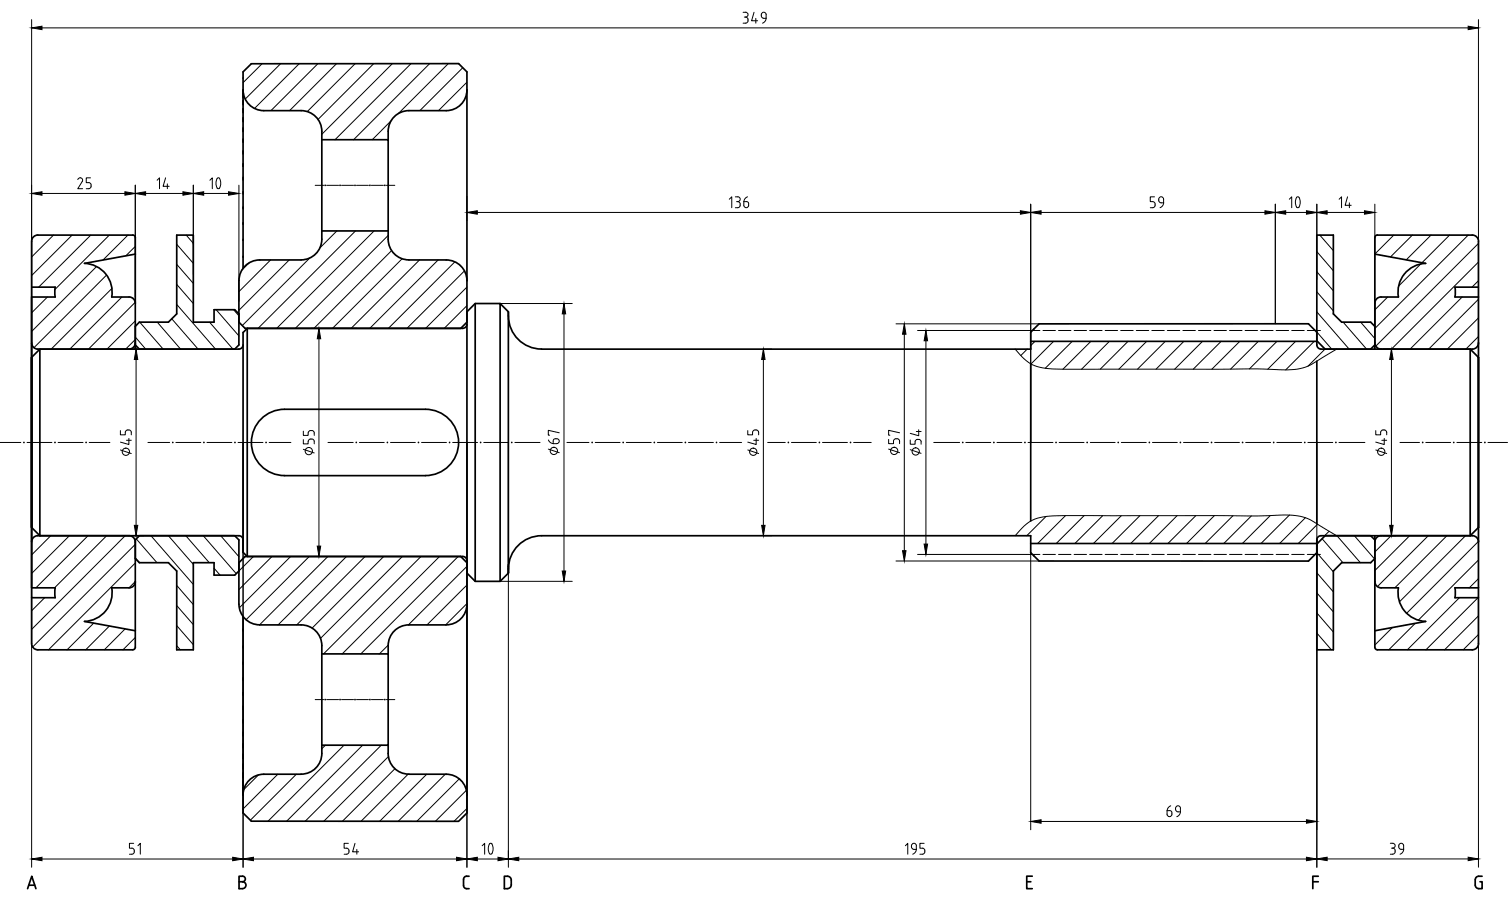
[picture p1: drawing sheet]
<svg xmlns="http://www.w3.org/2000/svg" width="452mm" height="270mm" viewBox="0 0 452 270" stroke-linecap="round" stroke-linejoin="round" font-family="sans-serif">
<g fill="none" stroke="#000" stroke-width=".3">
<path d="M9.5 5.9v254.1M9.5 8.4l3.1-.5v1zM12.6 8.4h427.7M78.6 19.1l-5.7 5.7M84.2 19.1l-10.7 10.6M89.7 19.1l-13.4 13.4M95.3 19.1l-14 14.1M100.9 19.1l-14.1 14.1M106.5 19.1l-14.4 14.4M112.1 19.1l-16.7 16.7M117.7 19.1l-21.2 21.2M123.3 19.1l-22.8 22.8"/>
<path d="M128.9 19.1l-22.9 22.8M134.5 19.1l-15 14.9M222.9 3.7h.7a.73 .73 0 0 1 .7 .7 .73 .73 0 0 1-.7 .7M223.2 5.1h.4M223.6 5.1a.93 .93 0 0 1 .8 .9 .93 .93 0 0 1-.8 .9h-.7M226.1 3.7l-.7 2.5h1.8M226.7 5.5v1.4M228.3 4.8l.5 .6 1 .1M229.8 4.4v1M229.8 5.4l-.2 .8-.9 .7M229.8 4.4a.77 .77 0 0 0-1-.7 .77 .77 0 0 0-.5 1.1M440.3 7.9l3.1 .5-3.1 .5z"/>
<path d="M443.4 5.9v254.1M117.3 36.3l-5.7 5.6M138.8 20.3l-12.9 12.9M140 24.6l-8.5 8.6M9.5 58l3.1-.5v1zM12.6 58h24.9M23.3 53.8a.74 .74 0 0 1 1-.4 .74 .74 0 0 1 .4 1l-1.4 2.2h1.5M27.1 53.3h-1.2v1.5l.7-.1a.95 .95 0 0 1 .7 1 .95 .95 0 0 1-.7 .9h-.7M37.5 57.5l3.1 .5-3.1 .5zM40.6 55.5v33.5M40.6 58l3.1-.5v1zM43.7 58h11.2"/>
<path d="M47.1 54l.7-.7v3.3M49.7 53.3l-.8 2.6h1.8M50.2 55.1v1.5M54.9 57.5l3.1 .5-3.1 .5zM58 55.5v26.8M58 58l3.1-.5v1zM61.1 58h7.4M62.9 54l.8-.7v3.3M65.1 53.5l.4-.2a2.25 2.25 0 0 1 0 3.3 2.39 2.39 0 0 1-.4-3.1zM68.5 57.5l3.1 .5-3.1 .5zM71.6 55.5v34.9M94.5 55.6h2.6"/>
<path d="M98 55.6h3.5M102.4 55.6h3.6M106.9 55.6h3.6M111.4 55.6h3.6M115.9 55.6h2.5M140 58.9v7.3M218.7 59.7l.8-.7v3.3M220.5 59h.8a.73 .73 0 0 1 .7 .7 .73 .73 0 0 1-.7 .8M224.2 59l-.9 .7-.2 .7M346.2 59h-1.2v1.5h1l.4 .7M386.7 59.7l.7-.7v3.3M388.9 59.2l.3-.2a2.21 2.21 0 0 1 0 3.3 2.39 2.39 0 0 1-.3-3.1z"/>
<path d="M401.6 59.7l.7-.7v3.3M404.1 59l-.7 2.6h1.8M16 70.5l-6.5 6.5M21.6 70.5l-12.1 12.1M27.2 70.5l-15.6 15.6M29 79.9l-19.5 19.5M32.8 70.5l-16.4 16.3M38.4 70.5l-7.5 7.4M40.6 73.9l-2.9 2.8M53 79.2l5 5.8M53 73.2l5 5.8M55.8 70.5l2.2 2.4"/>
<path d="M74.7 78.8l-2.2 2.2M81.2 77.9l-9.6 9.5M86.7 77.9l-15.1 15.1M92.9 77.4l-20.2 20.2M101 69.2l-5.1 5.1M106.6 69.2l-29.2 29.2M112.2 69.2l-29.2 29.2M116.4 70.6l-27.8 27.8M117.4 75.1l-23.3 23.3M120.6 77.6l-20.9 20.8M125.8 77.9l-20.5 20.5M131.4 77.9l-20.5 20.5"/>
<path d="M136.4 78.5l-19.9 19.9M140 63.7l3.2-.5v1zM143.2 63.7h162.8M220.9 60.5h.4M221.3 60.5a.93 .93 0 0 1 .7 .9 .93 .93 0 0 1-.7 .9h-.8M224.5 61.2v.4M224.5 61.2l-.3-.7h-1.1v1a.73 .73 0 0 0 .7 .8 .73 .73 0 0 0 .7-.8M306 63.2l3.1 .5-3.1 .5zM309.1 63.7l3.1-.5v1zM309.1 61.2v71.5M312.2 63.7h67.2M346.4 61.2v.4"/>
<path d="M346.4 61.5l-.4 .7-1 .1M349 60.7v-1a.81 .81 0 0 0-1.2-.6 .81 .81 0 0 0-.2 1.3l.4 .4h1M349 60.7l-.2 .8-.9 .8M379.4 63.2l3.1 .5-3.1 .5zM382.5 61.2v35.9M382.5 63.7l3.1-.5v1zM385.6 63.7h6.2M391.8 63.2l3.1 .5-3.1 .5zM394.9 61.2v22.6M394.9 63.7l3.1-.5v1zM394.9 75.4l5 5.8M395.8 70.5l4.1 4.6"/>
<path d="M398 63.7h11.2M404.7 60.8v1.5M409.2 63.2l3.1 .5-3.1 .5zM412.3 61.2v16.7M418 70.5l-5.7 5.7M423.6 70.5l-6.6 6.5M426.1 79.1l-6.7 6.7M429.2 70.5l-7.5 7.4M434.7 70.5l-8.2 8.3M440.3 70.5l-28 28M443.4 73l-30.8 30.8M443.4 78.6l-26.1 26.1"/>
<path d="M14.2 89l-4.7 4.8M32 82.5l-21.8 21.7M33.6 86.5l-18.3 18.2M36.6 89l-15.7 15.7M40.6 90.6l-14.1 14.1M40.6 96.2l-8.5 8.5M41.9 96.6l7 8.1M47.2 96.6l7 8.1M51.5 95.6l7.9 9.1M53 85.3l5 5.7M53 91.3l11.6 13.4M62.8 96.6l7.1 8.1"/>
<path d="M64.8 92.9l6.8 7.8M70.1 92.9l1.5 1.8M93.2 98.4h13.9M95.7 98.4l.5 3.2h-1.1zM139.3 81.2l-17.3 17.2M140 86.1l-12.4 12.3M140 91.6l-6.8 6.8M150 91h21.6M169.1 91l.6 3.1h-1.1zM169.1 94.1v77.1M268.7 97.1h42.9M271.2 97.1l.5 3.1h-1z"/>
<path d="M275.2 99.1h36.7M277.7 99.1l.5 3.1h-1zM312.8 99.1h3.7M317.5 99.1h3.7M322.1 99.1h3.8M326.8 99.1h3.7M331.4 99.1h3.8M336.1 99.1h3.8M340.8 99.1h3.7M345.4 99.1h3.8M350.1 99.1h3.7M354.8 99.1h3.7"/>
<path d="M359.4 99.1h3.8M364.1 99.1h3.7M368.7 99.1h3.8M373.4 99.1h3.7M378.1 99.1h3.7M382.7 99.1h3.8M387.4 99.1h3.7M392.1 99.1h3.9M394.9 93.5l9.7 11.2M394.9 99.5l4.5 5.2M394.9 87.5l5 5.7M394.9 81.5l5 5.7"/>
<path d="M402.8 96.6l7.1 8.1M408.1 96.6l4.2 4.9M416.2 89l-3.9 3.9M438.5 89l-15.6 15.7M443.4 95.3l-9.3 9.4M443.4 84.2l-1.9 1.9M443.4 89.7l-14.9 15M32 104.7h11.3M40.6 101l3.1 3.7M40.6 101.8l-2.9 2.9M40.8 107.8v49.7M40.8 104.7l.5 3.1h-1z"/>
<path d="M95.7 101.6v62.1M228.9 104.7l.5 3.1h-1zM228.9 104.7h2.5M228.9 107.8v49.7M271.2 100.2v64.9M277.7 102.2v60.9M304.5 104.7a14.8 14.8 0 0 0 5.5 4.8 23.5 23.5 0 0 0 9.7 1.2l57.6-.1a58.9 58.9 0 0 0 11.9 0 16.5 16.5 0 0 0 7.7-3.5l4-2.4M308.1 104.7l-1.9 1.9M310.4 102.3l-1.3 1.3M316 102.3l-6.8 6.8M321.6 102.3l-8.1 8.1M327.2 102.3l-8.4 8.4"/>
<path d="M332.7 102.3l-8.3 8.4M338.3 102.3l-8.3 8.4M343.9 102.3l-8.3 8.4M349.5 102.3l-8.4 8.4M355 102.3l-8.3 8.4M360.6 102.3l-8.3 8.4M366.2 102.3l-8.3 8.4M371.8 102.3l-8.4 8.4M377.4 102.3l-8.3 8.4M383 102.3l-8.3 8.3M388.6 102.3l-8.4 8.4M394.1 102.3l-8.5 8.6"/>
<path d="M397.4 104.7l-5.1 5M414.8 104.7h3.7M417.3 104.7l.5 3.1h-1zM417.3 107.8v49.7M443.4 100.9l-3.8 3.8M0 132.7h6.2M8.1 132.7h7.5M17.4 132.7h7.5M26.8 132.7h6.2M36.1 134.9l3.3 1.1M37.9 132h1.5M38.7 128.9l-.9 .2-.2 1.3h-1.5v-1.3"/>
<path d="M38.7 131.4v1.9l-2.6-.8M38.7 128.9l.6 .5 .1 1M44.4 132.7h6.5M52.7 132.7h7.5M62.1 132.7h7.4M71.4 132.7h7.5M72.9 132.7v127.3M80.7 132.7h6.5M91 134.7l3.2 1.1M93.2 129.1l.8 .2 .2 1.2M93.2 131.6h.3M93.2 131.6l-.7 .5-.1 1h-1.4v-1.3"/>
<path d="M93.2 129.1l-.7 .4-.1 1h-1.4v-1.2M93.5 131.6l.7 .5v1M98.4 132.7h7.5M107.8 132.7h7.4M117.1 132.7h7.5M126.4 132.7h7.5M135.8 132.7h7.4M140 132.7v127.3M145.1 132.7h7.4M152.5 132.7v127.3M154.4 132.7h7.6M164.4 134.6l3.3 1.1"/>
<path d="M164.5 131.9l.7 .9 .7 .2M166.6 131.6h.4M166.6 131.5l-.6 .4-.1 1.1M167 131.5a.73 .73 0 0 1 .7 .8 .73 .73 0 0 1-.7 .7h-1.1M167.7 129.8l-3.3-.8v1.5h.4M170 132.7h6.6M178.5 132.7h7.5M187.8 132.7h7.5M197.2 132.7h7.4M206.5 132.7h7.5M215.8 132.7h6.6M224.3 134.9l3.2 1.1"/>
<path d="M224.3 129.1v1.3h1.4v-.8a.93 .93 0 0 1 .9-.7 .93 .93 0 0 1 .9 .7v.8M226.1 132h1.4M226.8 131.4v1.9l-2.5-.8M230.2 132.7h5.3M237.4 132.7h7.4M246.7 132.7h7.4M256 132.7h5.3M266.5 134.6l3.3 1.1M268.7 131.6h.3M268.7 131.5l-.7 .5v1h-1.5v-1.3M269.1 131.5l.6 .5 .1 1M269.8 129.8l-3.3-.8v1.5h.4"/>
<path d="M273 134.8l3.2 1.1M273 131.9v1.3h1.4v-.7a.93 .93 0 0 1 1-.8 .93 .93 0 0 1 .9 .8M274.8 129.4h1.4M275.5 128.8v1.8l-2.5-.7M276.2 132.5v.7M280 132.7h7.8M289.7 132.7h7.4M299 132.7h7.5M308.3 132.7h7.5M317.6 132.7h7.5M327 132.7h7.4M336.3 132.7h7.5"/>
<path d="M345.6 132.7h7.5M354.9 132.7h7.5M364.3 132.7h7.4M373.6 132.7h7.5M382.9 132.7h7.5M392.2 132.7h7.5M394.9 132.7v127.3M401.6 132.7h7.7M412.6 129.1v1.3h1.5v-.8a.93 .93 0 0 1 .9-.7 .93 .93 0 0 1 .9 .7v.8M412.6 134.9l3.3 1.1M414.4 132h1.5M415.1 131.4v1.9l-2.5-.8"/>
<path d="M419.9 132.7h5.8M427.6 132.7h7.5M436.9 132.7h7.5M446.3 132.7h5.8M40.3 157.5h1l-.5 3.1zM228.4 157.5h1l-.5 3.1zM313.7 154.8l-5.8 5.8M319.6 154.6l-8.4 8.3M325.1 154.6l-8.3 8.3M330.7 154.6l-8.3 8.3M336.3 154.6l-8.4 8.3M341.9 154.6l-8.4 8.3"/>
<path d="M347.5 154.6l-8.4 8.3M353 154.6l-8.3 8.3M358.6 154.6l-8.3 8.3M364.2 154.6l-8.3 8.3M369.8 154.6l-8.4 8.3M375.3 154.7l-8.3 8.2M381 154.6l-8.4 8.3M386.7 154.4l-8.5 8.5M391.5 155.2l-7.7 7.7M395.1 157.2l-5.7 5.7M398.6 159.3l-1.3 1.3M416.8 157.5h1l-.5 3.1z"/>
<path d="M13.4 179.2l-3.9 3.9M15.2 160.6l-5.7 5.8M20.8 160.6l-11.3 11.3M26.4 160.6l-15.6 15.6M37.5 160.6l-28 28.1M40.6 163.2l-30.8 30.8M40.6 174.3l-1.9 1.9M40.6 167.2l1.2 1.5M40.6 168.8l-26.1 26M40.9 161.6l6.2 7.1M43.3 160.6h-11.3l-15.6 15.6M45.3 160.6l12.7 14.6"/>
<path d="M50.5 160.6l7.5 8.6M53 175.5l5 5.8M55.7 160.6l7.1 8.1M61 160.6l9.8 11.4M64.2 170.3l1.8 2.1M66.2 160.6l5.4 6.3M76 166.8l-4.4 4.4M81.6 166.8l-10 10M87.2 166.8l-15.4 15.4M92.8 166.8l-19 19M93.2 166.8h13.9M95.1 163.7h1.1l-.5 3.1z"/>
<path d="M98.3 166.8l-20.5 20.5M103.9 166.8l-20.5 20.5M109.5 166.8l-20.5 20.5M115.1 166.8l-21.5 21.5M120.7 166.8l-24.6 24.6M126.3 166.8l-29.3 29.2M131.8 166.8l-29.2 29.2M137.4 166.8l-29.2 29.2M140 175.4l-11.9 11.9M140 169.8l-17.5 17.5M150 174.3h21.6M168.6 171.2h1.1l-.6 3.1z"/>
<path d="M228.9 160.6h2.5M268.7 168.2h42.9M270.7 165.1h1l-.5 3.1zM275.2 166.2h36.7M277.2 163.1h1l-.5 3.1zM304.5 160.6a12.9 12.9 0 0 1 6.5-5.2 35.8 35.8 0 0 1 10.3-.8h57.6a46 46 0 0 1 10.3 .1 13.5 13.5 0 0 1 6.3 2.7l5.4 3.2M309.1 165.7v83.1M312.8 166.2h3.7M317.5 166.2h3.7M322.1 166.2h3.8M326.8 166.2h3.7M331.4 166.2h3.8"/>
<path d="M336.1 166.2h3.8M340.8 166.2h3.7M345.4 166.2h3.8M350.1 166.2h3.7M354.8 166.2h3.7M359.4 166.2h3.8M364.1 166.2h3.7M368.7 166.2h3.8M373.4 166.2h3.7M378.1 166.2h3.7M382.7 166.2h3.8M387.4 166.2h3.7"/>
<path d="M392.1 166.2h3.9M394.9 177.7l5 5.8M394.9 171.7l5 5.7M394.9 165.7l5 5.7M396.5 161.5l6.3 7.2M401 160.6l7 8.1M406.2 160.6l6 7M414.8 160.6h3.7M417.2 160.6l-4.9 4.9M422.8 160.6l-10.5 10.5M428.3 160.6l-15.2 15.3M433.9 160.6l-15.6 15.6"/>
<path d="M437.7 179.2l-15.6 15.6M439.5 160.6l-19.8 19.8M443.3 179.2l-15.6 15.6M443.4 162.3l-21.5 21.6M443.4 167.9l-18.1 18M443.4 173.5l-2.8 2.7M28.1 186.8l-8 8M32.8 187.7l-7.1 7.1M37.5 188.6l-6.2 6.2M40.6 191.1l-3.7 3.7M53 187.6l5 5.7M53 181.5l5 5.8"/>
<path d="M53 193.6l1.1 1.2M116.4 193.4l-2.6 2.6M140 181l-6.4 6.3M394.9 189.8l4.4 5M394.9 183.7l5 5.8M417.6 188.2l-5.3 5.2M424.4 186.9l-7.9 7.9M443.4 190.2l-4.6 4.6M443.4 184.6l-10.2 10.2M94.5 209.7h2.6M98 209.7h3.5M102.4 209.7h3.6"/>
<path d="M106.9 209.7h3.6M111.4 209.7h3.6M115.9 209.7h2.5M77.5 232.3l-4.4 4.4M83.3 232.1l-10.4 10.4M88.9 232.1l-13.8 13.8M97.6 223.4l-1.1 1.1M103.2 223.4l-22.8 22.8M108.8 223.4l-22.8 22.8M114.3 223.4l-22.8 22.8M116.5 226.8l-19.4 19.4M118.4 230.5l-15.7 15.7"/>
<path d="M122.4 232.1l-14.1 14.1M128 232.1l-14.1 14.1M133.5 232.1l-14.1 14.1M137.7 233.5l-12.7 12.7M139.9 236.9l-9.3 9.3M9.5 257.5l3.1-.5v1zM12.6 257.5h57.2M39.5 254.3a.93 .93 0 0 1 .8 .9 .93 .93 0 0 1-.8 .9h-.7M40.1 252.8h-1.3v1.5h.7M41.4 253.6l.7-.8v3.3M69.8 257l3.1 .5-3.1 .5zM72.9 257.5l3.1-.5v1z"/>
<path d="M76 257.5h60.9M103.9 254.3a.93 .93 0 0 1 .8 .9 .93 .93 0 0 1-.8 .9h-.7M104.5 252.8h-1.3v1.5h.7M106.5 252.8l-.8 2.6h1.8M107 254.7v1.4M136.9 257l3.1 .5-3.1 .5zM140 257.5l3.2-.5v1zM140 242.4l-3.8 3.8M143.2 257.5h6.2M144.6 253.6l.8-.8v3.3M146.8 253l.4-.2a2.21 2.21 0 0 1 0 3.3 2.39 2.39 0 0 1-.4-3.1zM149.4 257l3.1 .5-3.1 .5z"/>
<path d="M152.5 257.5l3.1-.5v1zM155.6 257.5h236.2M271.5 253.6l.7-.8v3.3M273.3 253.9a.76 .76 0 0 1 .6-1 .76 .76 0 0 1 .9 .7 1.98 1.98 0 0 1-1.1 2.5M273.4 253.9l.4 .7 1 .1M275.9 256.1h.7M276.6 254.3a.93 .93 0 0 1 .8 .9 .93 .93 0 0 1-.8 .9M277.2 252.8h-1.3v1.5h.7M309.1 246.3l3.1-.5v1zM312.2 246.3h79.6M351.1 241.6l-.8 .7-.3 .7M351.5 243.8v.3"/>
<path d="M351.5 243.7l-.4-.6-1.1-.1v1.1a.73 .73 0 0 0 .7 .7 .73 .73 0 0 0 .8-.7M354 243.4h-.7a.85 .85 0 0 1-.8-1.2 .85 .85 0 0 1 1.5-.2v.3a1.98 1.98 0 0 1-1.1 2.6M391.8 257l3.1 .5-3.1 .5zM391.8 245.8l3.1 .5-3.1 .5zM394.9 257.5l3.1-.5v1zM398 257.5h42.3M417 252.8h.7a.73 .73 0 0 1 .7 .7 .73 .73 0 0 1-.7 .8M417 256.1h.7M417.3 254.3h.4M417.7 254.3l.5 .2 .2 .5M418.4 255v.4M418.4 255.3l-.2 .6-.5 .2"/>
<path d="M419.5 253.9a.77 .77 0 0 1 .5-1 .77 .77 0 0 1 1 .7 1.98 1.98 0 0 1-1.1 2.5M419.5 253.9l.4 .7h1.1M440.3 257l3.1 .5-3.1 .5z"/>
<circle cx="97.5" cy="55.6" r=".11"/>
<circle cx="102" cy="55.6" r=".11"/>
<circle cx="106.5" cy="55.6" r=".11"/>
<circle cx="110.9" cy="55.6" r=".11"/>
<circle cx="115.4" cy="55.6" r=".11"/>
<circle cx="7.2" cy="132.6" r=".11"/>
<circle cx="16.5" cy="132.6" r=".11"/>
<circle cx="25.8" cy="132.6" r=".11"/>
<circle cx="37.8" cy="135.4" r="1.09"/>
<circle cx="51.8" cy="132.6" r=".11"/>
<circle cx="61.1" cy="132.6" r=".11"/>
<circle cx="70.5" cy="132.6" r=".11"/>
<circle cx="79.8" cy="132.6" r=".11"/>
<circle cx="92.6" cy="135.2" r="1.09"/>
<circle cx="106.8" cy="132.6" r=".11"/>
<circle cx="116.2" cy="132.6" r=".11"/>
<circle cx="125.5" cy="132.6" r=".11"/>
<circle cx="134.8" cy="132.6" r=".11"/>
<circle cx="144.1" cy="132.6" r=".11"/>
<circle cx="153.5" cy="132.6" r=".11"/>
<circle cx="166.1" cy="135.2" r="1.09"/>
<circle cx="177.6" cy="132.6" r=".11"/>
<circle cx="186.9" cy="132.6" r=".11"/>
<circle cx="196.2" cy="132.6" r=".11"/>
<circle cx="205.5" cy="132.6" r=".11"/>
<circle cx="214.9" cy="132.6" r=".11"/>
<circle cx="225.9" cy="135.4" r="1.09"/>
<circle cx="236.4" cy="132.6" r=".11"/>
<circle cx="245.7" cy="132.6" r=".11"/>
<circle cx="255.1" cy="132.6" r=".11"/>
<circle cx="268.2" cy="135.2" r="1.09"/>
<circle cx="274.6" cy="135.4" r="1.09"/>
<circle cx="288.7" cy="132.6" r=".11"/>
<circle cx="298.1" cy="132.6" r=".11"/>
<circle cx="307.4" cy="132.6" r=".11"/>
<circle cx="316.7" cy="132.6" r=".11"/>
<circle cx="326" cy="132.6" r=".11"/>
<circle cx="335.4" cy="132.6" r=".11"/>
<circle cx="344.7" cy="132.6" r=".11"/>
<circle cx="354" cy="132.6" r=".11"/>
<circle cx="363.3" cy="132.6" r=".11"/>
<circle cx="372.7" cy="132.6" r=".11"/>
<circle cx="382" cy="132.6" r=".11"/>
<circle cx="391.3" cy="132.6" r=".11"/>
<circle cx="400.6" cy="132.6" r=".11"/>
<circle cx="414.2" cy="135.4" r="1.09"/>
<circle cx="426.7" cy="132.6" r=".11"/>
<circle cx="436" cy="132.6" r=".11"/>
<circle cx="445.3" cy="132.6" r=".11"/>
<circle cx="97.5" cy="209.7" r=".11"/>
<circle cx="102" cy="209.7" r=".11"/>
<circle cx="106.5" cy="209.7" r=".11"/>
<circle cx="110.9" cy="209.7" r=".11"/>
<circle cx="115.4" cy="209.7" r=".11"/>
</g>
<g fill="#000">
<path d="M9.5 8.4l3.1-.5v1zM440.3 7.9l3.1 .5-3.1 .5zM9.5 58l3.1-.5v1zM37.5 57.5l3.1 .5-3.1 .5zM40.6 58l3.1-.5v1zM54.9 57.5l3.1 .5-3.1 .5zM58 58l3.1-.5v1zM68.5 57.5l3.1 .5-3.1 .5zM140 63.7l3.2-.5v1zM306 63.2l3.1 .5-3.1 .5zM309.1 63.7l3.1-.5v1zM379.4 63.2l3.1 .5-3.1 .5z"/>
<path d="M382.5 63.7l3.1-.5v1zM391.8 63.2l3.1 .5-3.1 .5zM394.9 63.7l3.1-.5v1zM409.2 63.2l3.1 .5-3.1 .5zM169.1 91l.6 3.1h-1.1zM40.8 104.7l.5 3.1h-1zM95.7 98.4l.5 3.2h-1.1zM228.9 104.7l.5 3.1h-1zM271.2 97.1l.5 3.1h-1zM277.7 99.1l.5 3.1h-1zM417.3 104.7l.5 3.1h-1zM40.3 157.5h1l-.5 3.1z"/>
<path d="M228.4 157.5h1l-.5 3.1zM416.8 157.5h1l-.5 3.1zM95.1 163.7h1.1l-.5 3.1zM168.6 171.2h1.1l-.6 3.1zM270.7 165.1h1l-.5 3.1zM277.2 163.1h1l-.5 3.1zM9.5 257.5l3.1-.5v1zM69.8 257l3.1 .5-3.1 .5zM72.9 257.5l3.1-.5v1zM136.9 257l3.1 .5-3.1 .5zM140 257.5l3.2-.5v1zM149.4 257l3.1 .5-3.1 .5z"/>
<path d="M152.5 257.5l3.1-.5v1zM309.1 246.3l3.1-.5v1zM391.8 257l3.1 .5-3.1 .5zM391.8 245.8l3.1 .5-3.1 .5zM394.9 257.5l3.1-.5v1zM440.3 257l3.1 .5-3.1 .5z"/>
<circle cx="97.5" cy="55.6" r=".11"/>
<circle cx="102" cy="55.6" r=".11"/>
<circle cx="106.5" cy="55.6" r=".11"/>
<circle cx="110.9" cy="55.6" r=".11"/>
<circle cx="115.4" cy="55.6" r=".11"/>
<circle cx="7.2" cy="132.6" r=".11"/>
<circle cx="16.5" cy="132.6" r=".11"/>
<circle cx="25.8" cy="132.6" r=".11"/>
<circle cx="51.8" cy="132.6" r=".11"/>
<circle cx="61.1" cy="132.6" r=".11"/>
<circle cx="70.5" cy="132.6" r=".11"/>
<circle cx="79.8" cy="132.6" r=".11"/>
<circle cx="106.8" cy="132.6" r=".11"/>
<circle cx="116.2" cy="132.6" r=".11"/>
<circle cx="125.5" cy="132.6" r=".11"/>
<circle cx="134.8" cy="132.6" r=".11"/>
<circle cx="144.1" cy="132.6" r=".11"/>
<circle cx="153.5" cy="132.6" r=".11"/>
<circle cx="177.6" cy="132.6" r=".11"/>
<circle cx="186.9" cy="132.6" r=".11"/>
<circle cx="196.2" cy="132.6" r=".11"/>
<circle cx="205.5" cy="132.6" r=".11"/>
<circle cx="214.9" cy="132.6" r=".11"/>
<circle cx="236.4" cy="132.6" r=".11"/>
<circle cx="245.7" cy="132.6" r=".11"/>
<circle cx="255.1" cy="132.6" r=".11"/>
<circle cx="288.7" cy="132.6" r=".11"/>
<circle cx="298.1" cy="132.6" r=".11"/>
<circle cx="307.4" cy="132.6" r=".11"/>
<circle cx="316.7" cy="132.6" r=".11"/>
<circle cx="326" cy="132.6" r=".11"/>
<circle cx="335.4" cy="132.6" r=".11"/>
<circle cx="344.7" cy="132.6" r=".11"/>
<circle cx="354" cy="132.6" r=".11"/>
<circle cx="363.3" cy="132.6" r=".11"/>
<circle cx="372.7" cy="132.6" r=".11"/>
<circle cx="382" cy="132.6" r=".11"/>
<circle cx="391.3" cy="132.6" r=".11"/>
<circle cx="400.6" cy="132.6" r=".11"/>
<circle cx="426.7" cy="132.6" r=".11"/>
<circle cx="436" cy="132.6" r=".11"/>
<circle cx="445.3" cy="132.6" r=".11"/>
<circle cx="97.5" cy="209.7" r=".11"/>
<circle cx="102" cy="209.7" r=".11"/>
<circle cx="106.5" cy="209.7" r=".11"/>
<circle cx="110.9" cy="209.7" r=".11"/>
<circle cx="115.4" cy="209.7" r=".11"/>
</g>
<g fill="none" stroke="#000" stroke-width=".51">
<path d="M72.9 27.6v-.6a6.2 6.2 0 0 0 6.2 6.2h11.2a6.2 6.2 0 0 1 6.2 6.2v29.8M72.9 23.4v-1.9l2.5-2.4h62.1l2.5 2.4v5.5M72.9 27.9v1.4M72.9 30.1v1.3M72.9 32.5v1.3M72.9 35.3v1.2M72.9 38.3v1.1M72.9 23.4v57M122.6 33.2a6.2 6.2 0 0 0-6.2 6.2v2.5M140 27v69.6l-1.8 1.8h-64.7l-1.9-1.8M140 27a6.2 6.2 0 0 1-6.2 6.2h-11.2M72.9 41.7v1"/>
<path d="M72.9 45.2v.9M72.9 49.1v.8M72.9 53.2v.7M72.9 57.5v.6M96.5 41.9h19.9v27.3h-19.9M40.6 76.2l-15.3 2.8a8.6 8.6 0 0 1 8.2 10h5.2M72.9 62v.6M72.9 66.8v.4M72.9 71.7v.4M72.9 76.8v.3M96.5 69.2a7.6 7.6 0 0 1-1.8 6.9 6.3 6.3 0 0 1-4.4 1.8h-12.4a6.2 6.2 0 0 0-6.2 6.2l-.1 19.3-1.2 1.3h-28.6l-1.2-1.3M116.4 69.2a7.6 7.6 0 0 0 1.8 6.9 6.2 6.2 0 0 0 4.4 1.8"/>
<path d="M122.6 77.9h11.2a6.2 6.2 0 0 1 6.2 6.2M412.3 76.2l15.3 2.8a8.6 8.6 0 0 0-8.2 10M9.5 86.1v-13.8a1.84 1.84 0 0 1 1.8-1.8h28.5l.6 .2 .2 .5v33.5v-6.9l1.2-1.2h8.7l2.5-2.5v-23.6h5v26.1h6.2v-3.7h6.2l1.2 1.2M38.7 89a1.87 1.87 0 0 1 1.9 1.9M74.1 98.4l-1.2 1.3v65.9l1.2 1.2M74.1 98.4v68.4h64.7a1.24 1.24 0 0 1 1.2 1.3M140 97.2a1.24 1.24 0 0 1-1.2 1.2h-64.7M142.5 91l-2.5 2.5v78.3M150 91h-7.5v83.3h7.5M152.5 93.5v76.4M152.5 93.5l-2.5-2.5v83.3M152.5 93.5v1.2"/>
<path d="M152.5 94.7a10 10 0 0 0 9.9 10h146.7v-5.1l2.5-2.5h80.8l2.5 2.5v3.2a1.39 1.39 0 0 0 1.3 1.8l44.7 .1v55.9l2.5-2.5M414.2 89h5.2M414.2 89a1.87 1.87 0 0 0-1.9 1.9M436.3 86.1h7.1v2.9h-7.1zM443.4 86.1v-13.8a1.84 1.84 0 0 0-1.9-1.8h-28.4l-.6 .2-.2 .5v31.6a1.87 1.87 0 0 0 1.9 1.9h27.3a1.87 1.87 0 0 0 1.9-1.9M443.4 89v87.2M9.5 107.1v51M40.6 102.8a1.87 1.87 0 0 1-1.9 1.9h-27.3a1.87 1.87 0 0 1-1.9-1.9M72.9 103.4a1.24 1.24 0 0 1-1.2 1.2l-59.7 .1v55.9l-2.5-2.5v-51l2.5-2.4M309.1 109.1v47.1M309.1 102.3h85.8M394.9 108.3v48.7"/>
<path d="M412.3 103.4v-5.6l-1.2-1.2h-8.7l-2.5-2.5v-23.6h-5v31.7l2.5 2.5h13.7l1.2-1.3v1.3M440.9 104.7l2.5 2.4M77.9 126a9.9 9.9 0 0 1 7.4-3.3h42.3a9.9 9.9 0 0 1 9.9 10 9.9 9.9 0 0 1-9.9 9.9h-42.3a9.9 9.9 0 0 1-9-5.9 9.9 9.9 0 0 1 1.6-10.7zM9.5 162.5a1.87 1.87 0 0 1 1.9-1.9h60.2a1.24 1.24 0 0 1 1.3 1.3v3.7M9.5 179.2v13.8M16.6 176.2v3h-7.1v-93.1h7.1v2.9h-7.1v87.2h7.1M33.5 176.2a8.6 8.6 0 0 1-8.2 10.1l15.3 2.8M38.7 160.6a1.87 1.87 0 0 1 1.9 1.9M40.6 167.4l1.2 1.3h8.7l2.5 2.5v23.6h5v-26.1h6.2v3.7h6.2l1.2-1.2M40.6 174.4a1.87 1.87 0 0 1-1.9 1.8h-5.2M71.6 168.7l1.9-1.9h64.7l1.8 1.9M140 168.1v13"/>
<path d="M140 168.1v3.7M140 171.8l2.5 2.5M152.5 169.3v2.5l-2.5 2.5M309.1 162.9h85.8M394.9 165.7l-2.5 2.5h-80.8l-2.5-2.5v-5.1h-146.7a9.9 9.9 0 0 0-9.9 10M397.4 160.6l-2.5 2.5M411.1 160.6l1.2 1.3v-1.3M412.3 174.4a1.87 1.87 0 0 0 1.9 1.8h5.2M412.3 161.9v32.1l.2 .6 .6 .2h28.4a1.87 1.87 0 0 0 1.9-1.9M414.2 160.6a1.87 1.87 0 0 0-1.9 1.9M419.4 176.2a8.6 8.6 0 0 0 8.2 10.1l-15.3 2.8M436.3 176.2l.1 3h7v-3"/>
<path d="M436.4 176.2h7M443.4 179.2v13.8M443.4 162.5a1.87 1.87 0 0 0-1.9-1.9h-45.3a1.24 1.24 0 0 0-1.3 1.3v32.9h5v-23.6l2.5-2.5h8.7l1.2-1.3M72.9 188.8v.3M72.9 193.8v.4M72.9 198.6v.5M72.9 184.9v53.4M77.9 187.3h12.4a6.2 6.2 0 0 1 6.2 6.3v29.8a7.6 7.6 0 0 1-1.8 6.9 6.2 6.2 0 0 1-4.4 1.8h-11.2a6.2 6.2 0 0 0-6.2 6.2M77.9 187.3a6.2 6.2 0 0 1-6.2-6.2l-.1-19.2-1.2-1.3h-28.6l-1.2 1.3v32.2l-.2 .5-.6 .2h-28.5a1.87 1.87 0 0 1-1.8-1.9M96.5 196h19.9v27.4h-19.9M122.6 187.3h11.2M122.6 187.3a6.2 6.2 0 0 0-6.2 6.3v2.4"/>
<path d="M140 181.1v62.6l-2.5 2.5h-62.1l-2.5-2.5v-5.4M140 181.1a6.2 6.2 0 0 1-6.2 6.2M72.9 203.3v.5M72.9 207.7v.6M72.9 211.9v.7M72.9 215.9v.8M72.9 219.6v.9M72.9 223v1M72.9 226.2v1.1M72.9 229.2v1.1M72.9 231.8v1.3M72.9 234.1v1.4"/>
<path d="M72.9 236.2v1.4M72.9 237.9v.4M116.4 223.4a7.6 7.6 0 0 0 1.8 6.9 6.2 6.2 0 0 0 4.4 1.8M122.6 232.1h11.2a6.2 6.2 0 0 1 6.2 6.2M8.3 266.4l1.2-3.7 1.3 3.7M8.6 265.4h1.8M71.7 264.4h1M72.7 262.7h-1v3.7h1a1.03 1.03 0 0 0 1.1-1 1.03 1.03 0 0 0-1.1-1M72.7 262.7a.84 .84 0 0 1 .9 .8 .84 .84 0 0 1-.9 .9M140 262.7h.7M140 262.7a.94 .94 0 0 0-1 .9v1.9a.94 .94 0 0 0 1 .9h.7M151.3 262.7a1.73 1.73 0 0 1 1.8 .5l.2 .6-.2 2.1a1.78 1.78 0 0 1-1.8 .5z"/>
<path d="M307.9 264.4h1.3M309.6 262.7h-1.7v3.7h1.7M393.7 264.4h1.7M395.4 262.7h-1.7v3.7M442.4 263.7v1.7M443.9 264.4h.6v2h-1.4l-.5-.4-.2-.6M444.5 262.7l-1.4 .1-.5 .3-.2 .6"/>
</g>
</svg>
